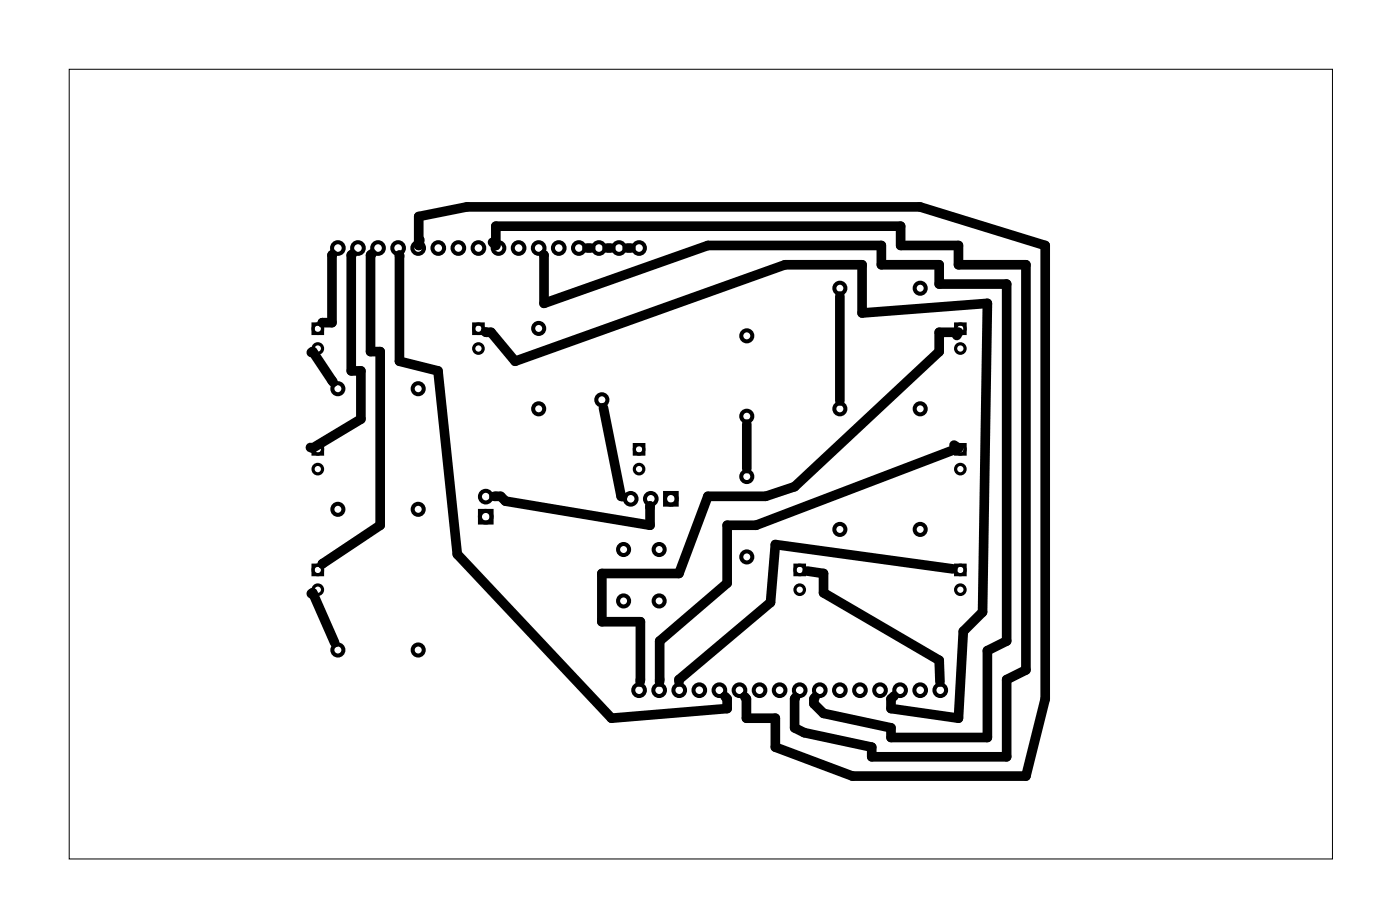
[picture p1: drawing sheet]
<svg xmlns="http://www.w3.org/2000/svg" width="177mm" height="117mm" viewBox="0 0 177 117" stroke-linecap="round" stroke-linejoin="round" font-family="sans-serif">
<path d="M8.8 8.8h159.8v99.8h-159.8z" fill="none" stroke="#000" stroke-width=".13"/>
<g fill="none" stroke="#000" stroke-width=".51">
<path d="M60.7 64.6h1.5v1.4h-1.5zM84.1 62.3h1.5v1.5h-1.5z"/>
<circle cx="42.7" cy="31.3" r=".74"/>
<circle cx="45.3" cy="31.3" r=".74"/>
<circle cx="47.8" cy="31.3" r=".74"/>
<circle cx="50.4" cy="31.3" r=".74"/>
<circle cx="52.9" cy="31.3" r=".74"/>
<circle cx="55.4" cy="31.3" r=".74"/>
<circle cx="58" cy="31.3" r=".74"/>
<circle cx="60.5" cy="31.3" r=".74"/>
<circle cx="63.1" cy="31.3" r=".74"/>
<circle cx="65.6" cy="31.3" r=".74"/>
<circle cx="68.1" cy="31.3" r=".74"/>
<circle cx="70.7" cy="31.3" r=".74"/>
<circle cx="73.2" cy="31.3" r=".74"/>
<circle cx="75.8" cy="31.3" r=".74"/>
<circle cx="78.3" cy="31.3" r=".74"/>
<circle cx="80.8" cy="31.3" r=".74"/>
<circle cx="106.2" cy="36.4" r=".7"/>
<circle cx="116.4" cy="36.4" r=".7"/>
<circle cx="42.7" cy="49.1" r=".7"/>
<circle cx="52.9" cy="49.1" r=".7"/>
<circle cx="68.1" cy="41.5" r=".7"/>
<circle cx="68.1" cy="51.7" r=".7"/>
<circle cx="76.1" cy="50.5" r=".7"/>
<circle cx="94.5" cy="42.4" r=".7"/>
<circle cx="94.5" cy="52.6" r=".7"/>
<circle cx="106.2" cy="51.7" r=".7"/>
<circle cx="116.4" cy="51.7" r=".7"/>
<circle cx="42.7" cy="64.4" r=".7"/>
<circle cx="52.9" cy="64.4" r=".7"/>
<circle cx="61.4" cy="65.3" r=".74"/>
<circle cx="61.4" cy="62.8" r=".74"/>
<circle cx="78.9" cy="75.9" r=".7"/>
<circle cx="78.9" cy="69.4" r=".7"/>
<circle cx="79.8" cy="63" r=".74"/>
<circle cx="82.3" cy="63" r=".74"/>
<circle cx="83.4" cy="75.9" r=".7"/>
<circle cx="83.4" cy="69.4" r=".7"/>
<circle cx="84.9" cy="63" r=".74"/>
<circle cx="94.5" cy="60.2" r=".7"/>
<circle cx="94.5" cy="70.4" r=".7"/>
<circle cx="106.2" cy="66.9" r=".7"/>
<circle cx="116.4" cy="66.9" r=".7"/>
<circle cx="42.7" cy="82.1" r=".7"/>
<circle cx="52.9" cy="82.1" r=".7"/>
<circle cx="80.8" cy="87.2" r=".74"/>
<circle cx="83.4" cy="87.2" r=".74"/>
<circle cx="85.9" cy="87.2" r=".74"/>
<circle cx="88.5" cy="87.2" r=".74"/>
<circle cx="91" cy="87.2" r=".74"/>
<circle cx="93.5" cy="87.2" r=".74"/>
<circle cx="96.1" cy="87.2" r=".74"/>
<circle cx="98.6" cy="87.2" r=".74"/>
<circle cx="101.2" cy="87.2" r=".74"/>
<circle cx="103.7" cy="87.2" r=".74"/>
<circle cx="106.2" cy="87.2" r=".74"/>
<circle cx="108.8" cy="87.2" r=".74"/>
<circle cx="111.3" cy="87.2" r=".74"/>
<circle cx="113.9" cy="87.2" r=".74"/>
<circle cx="116.4" cy="87.2" r=".74"/>
<circle cx="118.9" cy="87.2" r=".74"/>
</g>
<g fill="none" stroke="#000" stroke-width=".4">
<path d="M39.6 40.9h1.2v1.2h-1.2zM39.6 56.2h1.2v1.2h-1.2zM59.9 40.9h1.2v1.2h-1.2zM80.2 56.2h1.2v1.2h-1.2zM120.9 40.9h1.2v1.2h-1.2zM120.9 56.2h1.2v1.2h-1.2zM39.6 71.4h1.2v1.2h-1.2zM100.6 71.4h1.2v1.2h-1.2zM120.9 71.4h1.2v1.2h-1.2z"/>
<circle cx="40.2" cy="59.3" r=".6"/>
<circle cx="40.2" cy="44" r=".6"/>
<circle cx="40.2" cy="56.8" r=".6"/>
<circle cx="40.2" cy="41.5" r=".6"/>
<circle cx="60.5" cy="44" r=".6"/>
<circle cx="60.5" cy="41.5" r=".6"/>
<circle cx="80.8" cy="59.3" r=".6"/>
<circle cx="80.8" cy="56.8" r=".6"/>
<circle cx="121.5" cy="59.3" r=".6"/>
<circle cx="121.5" cy="44" r=".6"/>
<circle cx="121.5" cy="56.8" r=".6"/>
<circle cx="121.5" cy="41.5" r=".6"/>
<circle cx="40.2" cy="74.5" r=".6"/>
<circle cx="40.2" cy="72" r=".6"/>
<circle cx="101.2" cy="74.5" r=".6"/>
<circle cx="101.2" cy="72" r=".6"/>
<circle cx="121.5" cy="74.5" r=".6"/>
<circle cx="121.5" cy="72" r=".6"/>
</g>
<g fill="none" stroke="#000" stroke-width="1.2">
<path d="M42.1 32.1l-.1 .1v8.6h-1.2M44.6 32.1l-.2 .1v14.7h1.3v6.1l-6.1 3.6h-.3M47.1 32.1l-.2 .1v12.2h1.2v22l-7.3 4.9M50.6 32.4l-.1-.2v13.5l4.9 1.2 2.4 23.1 19.6 20.8 14.6-1.3v-1.2l-.3-.3M53.1 30.3l-.1 .7v-3.6l6.1-1.3h57.3l15.8 4.9v57.3l-2.4 9.8h-22l-9.7-3.7v-3.6h-3.7v-2.5l-.2-.3M62.3 30.6l.4 .4v-2.4h51.2v2.4h7.3v2.5h8.6v51.2l-2.5 1.2v9.7h-17v-1.2l-8.6-1.8-1.2-.6v-3.7l.1-.2M68.8 32.2v6.1l20.7-7.3h22v2.5h7.3v2.4h8.5v45.1l-2.4 1.2v11h-12.2v-1.2l-8.5-1.8-1.2-1.3v-.6l.1-.2M74.3 31.3h.4M76.8 31.3h.5M79.3 31.3h.5M106.2 37.4v13.3M39.4 44.5l.2-.1 2.6 3.9"/>
<path d="M40.8 40.8h.1M61.4 41.9l.7 .1 3.1 3.7 34.1-12.2h9.8v6.1l15.8-1.3-.6 39.1-2.4 2.4-.7 11-8.5-1.3v-1.2l.4-.4M76.3 51.5l2.3 11.2 .2 .1M94.5 53.6v5.6M120.7 56.2l.5 .4-25.6 9.8h-3.6v7.3l-8.6 7.3v5.2M121 42.4l.2-.4h-2.4v2.4l-18.3 17.1-3.6 1.2h-7.4l-3.6 9.8h-9.8v6.1h4.9v7.6M39.4 75l.2-.1 2.7 6.3M40.8 71.3h.1M62.5 62.7h.8l.6 .6 18.3 3.1v-2.5v.2M102.1 72.2l2.1 .3v2.4l14.6 8.5 .1 2.8M120.5 71.9l-22.4-3.1-.6 7.3-11.6 9.8v.3"/>
</g>
</svg>
